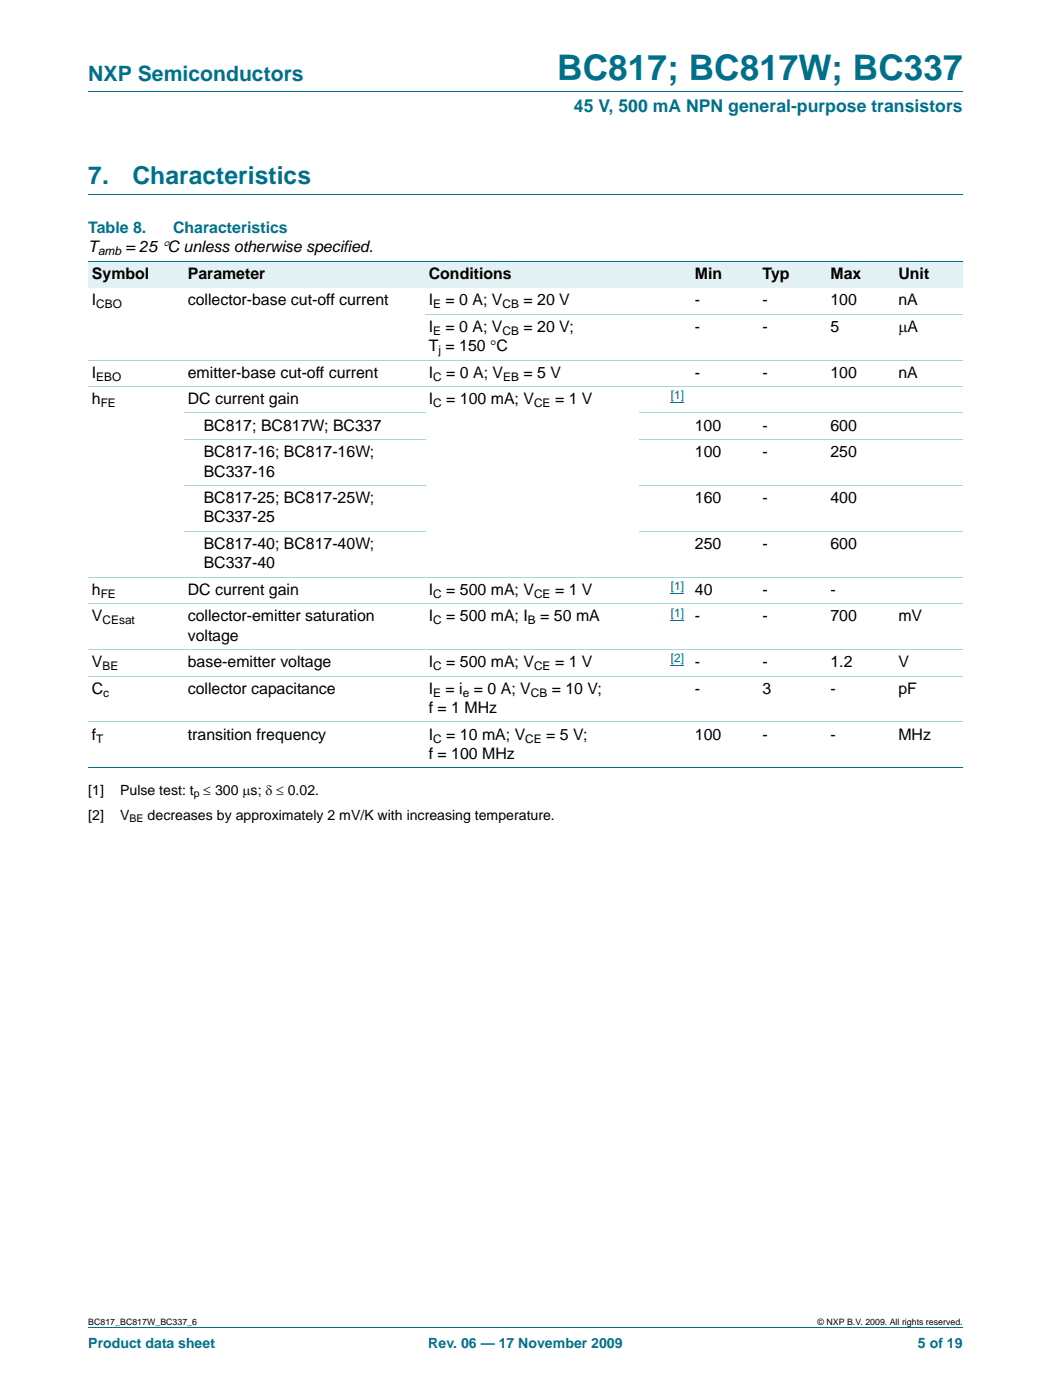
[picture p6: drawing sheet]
<svg xmlns="http://www.w3.org/2000/svg" width="210mm" height="280mm" viewBox="0 0 210 280" stroke-linecap="round" stroke-linejoin="round" font-family="sans-serif">
<defs><g id="words">
<text font-size="7" fill="#00708a" x="111.3" y="16">BC817; BC817W; BC337</text>
<g font-size="4.9" fill="#00708a">
<text x="17.6" y="36.8">7.</text>
<text x="26.5" y="36.8">Characteristics</text>
</g>
<text font-size="4.2" fill="#00708a" x="17.6" y="16.2">NXP Semiconductors</text>
<text font-size="3.5" fill="#00708a" x="114.6" y="22.4">45 V, 500 mA NPN general-purpose transistors</text>
<g font-size="3.2" fill="#00708a">
<text x="17.6" y="46.5">Table 8.</text>
<text x="34.6" y="46.5">Characteristics</text>
</g>
<g font-size="3.2">
<text x="17.6" y="50.4">T</text>
<text x="25.1" y="50.4">= 25 °C unless otherwise specified.</text>
<text x="18.4" y="55.7">Symbol</text>
<text x="37.5" y="55.7">Parameter</text>
<text x="85.6" y="55.7">Conditions</text>
<text x="138.8" y="55.7">Min</text>
<text x="152.3" y="55.7">Typ</text>
<text x="165.9" y="55.7">Max</text>
<text x="179.4" y="55.7">Unit</text>
<text x="18.4" y="61">I</text>
<text x="37.5" y="61">collector-base cut-off current</text>
<text x="85.6" y="61">I</text>
<text x="89" y="61">= 0 A; V</text>
<text x="104.6" y="61">= 20 V</text>
<text x="138.8" y="61">-</text>
<text x="152.3" y="61">-</text>
<text x="165.9" y="61">100</text>
<text x="179.4" y="61">nA</text>
<text x="85.6" y="66.3">I</text>
<text x="85.6" y="70.2">T = 150 °C</text>
<text x="89" y="66.3">= 0 A; V</text>
<text x="104.6" y="66.3">= 20 V;</text>
<text x="138.8" y="66.3">-</text>
<text x="152.3" y="66.3">-</text>
<text x="165.9" y="66.3">5</text>
<text x="179.4" y="66.3">μA</text>
<text x="18.4" y="75.5">I</text>
<text x="37.5" y="75.5">emitter-base cut-off current</text>
<text x="85.7" y="75.5">I</text>
<text x="89.1" y="75.5">= 0 A; V</text>
<text x="104.6" y="75.5">= 5 V</text>
<text x="138.8" y="75.5">-</text>
<text x="152.3" y="75.5">-</text>
<text x="165.9" y="75.5">100</text>
<text x="179.4" y="75.5">nA</text>
<text x="18.4" y="80.8">h</text>
<text x="37.5" y="80.8">DC current gain</text>
<text x="85.6" y="80.8">I</text>
<text x="89.1" y="80.8">= 100 mA; V</text>
<text x="110.8" y="80.8">= 1 V</text>
<text x="40.7" y="86.1">BC817; BC817W; BC337</text>
<text x="138.8" y="86.1">100</text>
<text x="152.3" y="86.1">-</text>
<text x="165.8" y="86.1">600</text>
<text x="40.7" y="91.4">BC817-16; BC817-16W;</text>
<text x="40.7" y="95.2">BC337-16</text>
<text x="138.8" y="91.4">100</text>
<text x="152.3" y="91.4">-</text>
<text x="165.9" y="91.4">250</text>
<text x="40.7" y="100.5">BC817-25; BC817-25W;</text>
<text x="138.8" y="100.5">160</text>
<text x="152.3" y="100.5">-</text>
<text x="165.9" y="100.5">400</text>
<text x="40.7" y="104.4">BC337-25</text>
<text x="40.7" y="109.7">BC817-40; BC817-40W;</text>
<text x="40.7" y="113.6">BC337-40</text>
<text x="138.8" y="109.7">250</text>
<text x="152.3" y="109.7">-</text>
<text x="165.9" y="109.7">600</text>
<text x="18.4" y="118.9">h</text>
<text x="37.5" y="118.9">DC current gain</text>
<text x="85.6" y="118.9">I</text>
<text x="89.1" y="118.9">= 500 mA; V</text>
<text x="110.9" y="118.9">= 1 V</text>
<text x="138.8" y="118.9">40</text>
<text x="152.3" y="118.9">-</text>
<text x="165.9" y="118.9">-</text>
<text x="18.4" y="124.2">V</text>
<text x="37.5" y="124.2">collector-emitter saturation</text>
<text x="85.6" y="124.2">I</text>
<text x="89.1" y="124.2">= 500 mA; I</text>
<text x="107.9" y="124.2">= 50 mA</text>
<text x="138.8" y="124.2">-</text>
<text x="152.3" y="124.2">-</text>
<text x="165.9" y="124.2">700</text>
<text x="179.4" y="124.2">mV</text>
<text x="37.5" y="128">voltage</text>
<text x="18.4" y="133.3">V</text>
<text x="37.5" y="133.3">base-emitter voltage</text>
<text x="85.6" y="133.3">I</text>
<text x="89.1" y="133.3">= 500 mA; V</text>
<text x="110.9" y="133.3">= 1 V</text>
<text x="138.8" y="133.3">-</text>
<text x="152.3" y="133.3">-</text>
<text x="165.9" y="133.3">1.2</text>
<text x="179.4" y="133.3">V</text>
<text x="18.4" y="138.6">C</text>
<text x="37.5" y="138.6">collector capacitance</text>
<text x="85.6" y="142.5">f = 1 MHz</text>
<text x="85.7" y="138.6">I</text>
<text x="89" y="138.6">= i = 0 A; V</text>
<text x="110.2" y="138.6">= 10 V;</text>
<text x="138.8" y="138.6">-</text>
<text x="152.3" y="138.6">3</text>
<text x="165.9" y="138.6">-</text>
<text x="179.4" y="138.6">pF</text>
<text x="18.4" y="147.8">f</text>
<text x="37.5" y="147.8">transition frequency</text>
<text x="85.6" y="147.8">I</text>
<text x="89.1" y="147.8">= 10 mA; V</text>
<text x="109.1" y="147.8">= 5 V;</text>
<text x="138.8" y="147.8">100</text>
<text x="152.3" y="147.8">-</text>
<text x="165.9" y="147.8">-</text>
<text x="179.4" y="147.8">MHz</text>
<text x="85.6" y="151.7">f = 100 MHz</text>
</g>
<g font-size="2.8">
<text x="17.6" y="158.9">[1]</text>
<text x="24" y="158.9">Pulse test: t ≤ 300 μs; δ ≤ 0.02.</text>
<text x="17.6" y="163.8">[2]</text>
<text x="24" y="163.8">V</text>
<text x="29.5" y="163.8">decreases by approximately 2 mV/K with increasing temperature.</text>
</g>
<g font-size="2.8" fill="#00708a">
<text x="17.6" y="269.3">Product data sheet</text>
<text x="85.5" y="269.3">Rev. 06 — 17 November 2009</text>
<text x="183.3" y="269.3">5 of 19</text>
</g>
<g font-size="2.4">
<text x="19.6" y="51">amb</text>
<text x="19.2" y="61.6">CBO</text>
<text x="86.5" y="61.6">E</text>
<text x="100.4" y="61.6">CB</text>
<text x="86.5" y="66.9">E</text>
<text x="87.6" y="70.8">j</text>
<text x="100.4" y="66.9">CB</text>
<text x="19.2" y="76">EBO</text>
<text x="86.5" y="76">C</text>
<text x="100.5" y="76">EB</text>
<text x="20.1" y="81.3">FE</text>
<text x="86.5" y="81.3">C</text>
<text x="106.7" y="81.3">CE</text>
<text x="20.1" y="119.4">FE</text>
<text x="86.5" y="119.4">C</text>
<text x="106.7" y="119.4">CE</text>
<text x="20.5" y="124.7">CEsat</text>
<text x="86.5" y="124.7">C</text>
<text x="105.4" y="124.7">B</text>
<text x="20.5" y="133.9">BE</text>
<text x="86.5" y="133.9">C</text>
<text x="106.7" y="133.9">CE</text>
<text x="20.6" y="139.2">c</text>
<text x="86.5" y="139.2">E</text>
<text x="92.4" y="139.2">e</text>
<text x="106" y="139.2">CB</text>
<text x="19.2" y="148.4">T</text>
<text x="86.5" y="148.4">C</text>
<text x="104.9" y="148.4">CE</text>
</g>
<g font-size="2.4" fill="#00f">
<text x="134" y="79.8">[1]</text>
<text x="134" y="117.9">[1]</text>
<text x="134" y="123.2">[1]</text>
<text x="134" y="132.4">[2]</text>
</g>
<g font-size="2.1">
<text x="38.7" y="159.4">p</text>
<text x="25.9" y="164.3">BE</text>
</g>
<g font-size="1.8">
<text x="17.6" y="264.7">BC817_BC817W_BC337_6</text>
<text x="163.3" y="264.7">© NXP B.V. 2009. All rights reserved.</text>
</g>
</g></defs>
<path d="M17.6 18.3h174.7M17.6 38.8h174.7M17.6 265.3h174.7" fill="none" stroke="#00708a" stroke-width=".2"/>
<g fill="#e2f1f4">
<path d="M17.6 52.2h19.2v5.3h-19.2z"/>
<path d="M36.8 52.2h48.1v5.3h-48.1z"/>
<path d="M84.9 52.2h42.7v5.3h-42.7z"/>
<path d="M127.6 52.2h24v5.3h-24z"/>
<path d="M151.6 52.2h13.6v5.3h-13.6z"/>
<path d="M165.2 52.2h13.5v5.3h-13.5z"/>
<path d="M178.7 52.2h13.6v5.3h-13.6z"/>
</g>
<path d="M134 80.5h2.6M134 118.6h2.6M134 123.9h2.6M134 133.1h2.6" fill="none" stroke="#00f" stroke-width=".2"/>
<path d="M17.6 52.2h174.7M17.6 153.4h174.7" fill="none" stroke="#00708a" stroke-width=".2"/>
<g fill="none" stroke="#a5d5dc" stroke-width=".2">
<path d="M17.6 71.9h174.7M17.6 77.2h174.7M84.9 62.8h107.4M36.8 82.5h48.1M36.8 87.8h48.1M36.8 97h48.1M127.6 82.5h64.7M127.6 87.8h64.7M127.6 97h64.7M17.6 115.3h174.7M36.8 106.2h48.1M127.6 106.2h64.7"/>
<path d="M17.6 120.6h174.7M17.6 129.8h174.7M17.6 135.1h174.7M17.6 144.3h174.7"/>
</g>
<use href="#words"/>
</svg>
